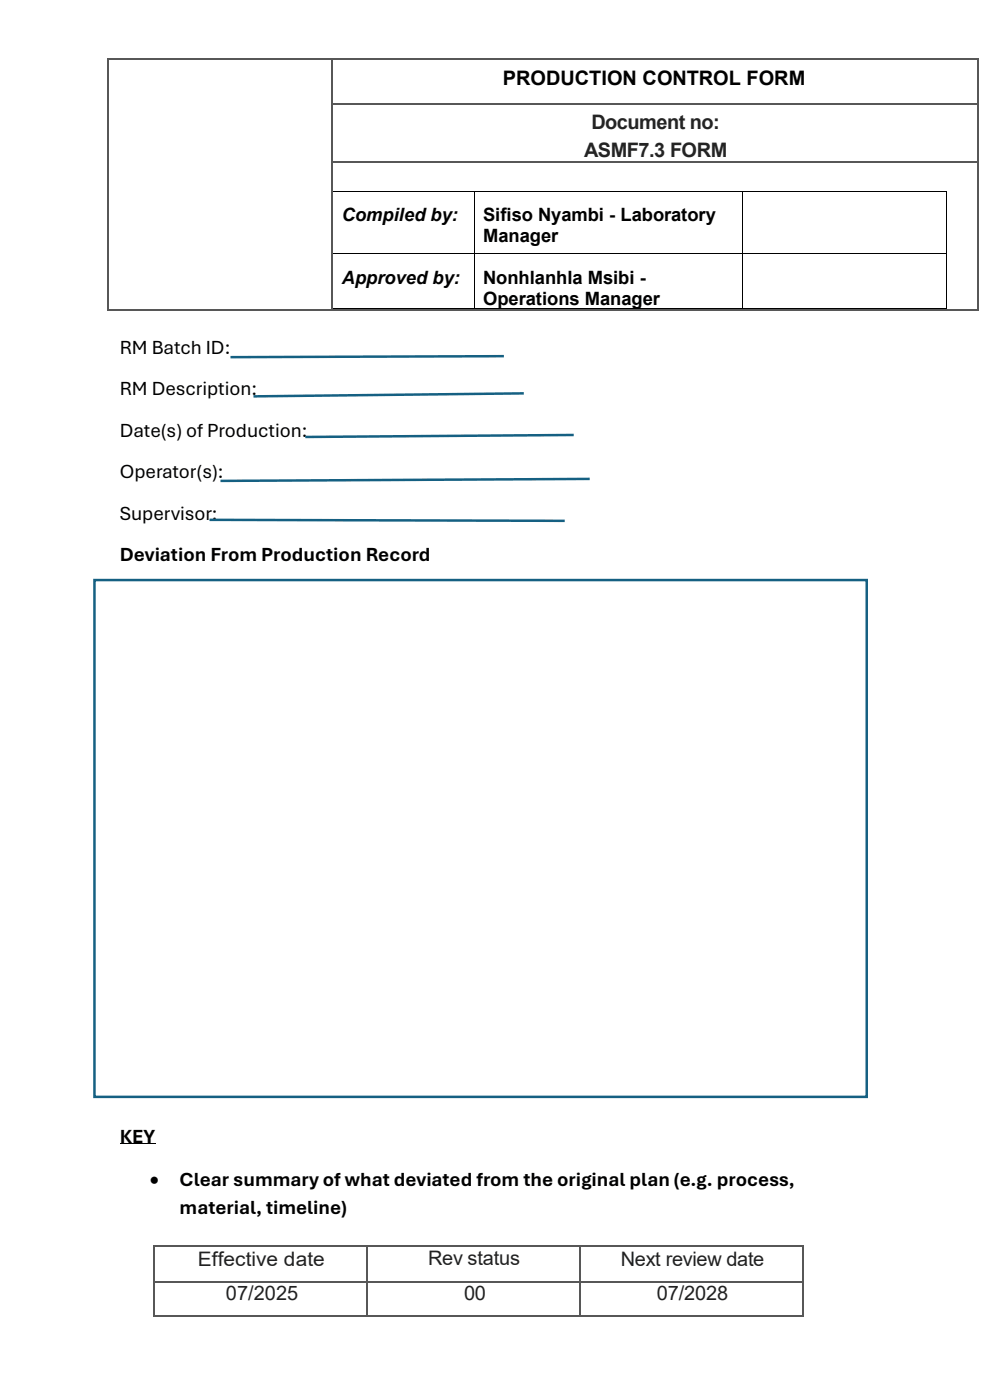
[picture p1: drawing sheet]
<svg xmlns="http://www.w3.org/2000/svg" width="210mm" height="297mm" viewBox="0 0 210 297" stroke-linecap="round" stroke-linejoin="round" font-family="sans-serif">
<defs><g id="words">
<g font-size="4.2">
<text x="106.7" y="17.9">PRODUCTION CONTROL FORM</text>
<text x="25.4" y="75">RM Batch ID:</text>
<text x="25.4" y="83.8">RM Description:</text>
<text x="25.4" y="92.6">Date(s) of Production:</text>
<text x="25.4" y="101.4">Operator(s):</text>
<text x="25.4" y="110.3">Supervisor:</text>
<text x="25.4" y="119.1">Deviation From Production Record</text>
<text x="25.4" y="242.4">KEY</text>
<text x="31.8" y="251.5">•</text>
<text x="38.1" y="251.5">Clear summary of what deviated from the original plan (e.g. process,</text>
<text x="38.1" y="257.5">material, timeline)</text>
</g>
<g font-size="4.2" fill="#242424">
<text x="125.5" y="27.3">Document no:</text>
<text x="123.9" y="33.4">ASMF7.3 FORM</text>
</g>
<g font-size="4.2" fill="#212121">
<text x="42" y="268.5">Effective date</text>
<text x="90.8" y="268.4">Rev status</text>
<text x="131.7" y="268.7">Next review date</text>
<text x="47.9" y="275.8">07/2025</text>
<text x="98.4" y="275.8">00</text>
<text x="139.3" y="275.9">07/2028</text>
</g>
<g font-size="3.9">
<text x="72.5" y="47">Compiled by:</text>
<text x="102.5" y="47">Sifiso Nyambi - Laboratory</text>
<text x="102.5" y="51.4">Manager</text>
<text x="72.5" y="60.2">Approved by:</text>
<text x="102.5" y="60.2">Nonhlanhla Msibi -</text>
<text x="102.5" y="64.6">Operations Manager</text>
</g>
</g></defs>
<g fill="#575757">
<path d="M22.8 12.5h.2v.2h-.2z" fill-rule="evenodd"/>
<path d="M22.8 12.5h.2v.2h-.2z" fill-rule="evenodd"/>
</g>
<path d="M23 12.6h47.3" fill="none" stroke="#575757" stroke-width=".25"/>
<path d="M70.3 12.5h.2v.2h-.2z" fill-rule="evenodd" fill="#575757"/>
<path d="M70.5 12.6h136.8" fill="none" stroke="#575757" stroke-width=".25"/>
<g fill="#575757">
<path d="M207.3 12.5h.3v.2h-.3z" fill-rule="evenodd"/>
<path d="M207.3 12.5h.3v.2h-.3z" fill-rule="evenodd"/>
</g>
<path d="M22.9 12.7v9.2M70.4 12.7v9.2M207.5 12.7v9.2" fill="none" stroke="#575757" stroke-width=".25"/>
<g fill="#575757">
<path d="M22.8 21.9h.2v.2h-.2z" fill-rule="evenodd"/>
<path d="M70.3 21.9h.2v.2h-.2z" fill-rule="evenodd"/>
</g>
<path d="M70.5 22h136.8" fill="none" stroke="#575757" stroke-width=".25"/>
<path d="M207.3 21.9h.3v.2h-.3z" fill-rule="evenodd" fill="#575757"/>
<path d="M22.9 22.1v12.2M70.4 22.1v12.2M207.5 22.1v12.2" fill="none" stroke="#575757" stroke-width=".25"/>
<g fill="#000">
<path d="M70.5 40.5h.2v.2h-.2z" fill-rule="evenodd"/>
<path d="M70.5 40.5h.2v.2h-.2z" fill-rule="evenodd"/>
<path d="M70.5 53.7h.2v.2h-.2z" fill-rule="evenodd"/>
<path d="M100.5 40.5h.1v.2h-.1z" fill-rule="evenodd"/>
<path d="M100.5 53.7h.1v.2h-.1z" fill-rule="evenodd"/>
<path d="M157.4 40.5h.2v.2h-.2z" fill-rule="evenodd"/>
<path d="M157.4 53.7h.2v.2h-.2z" fill-rule="evenodd"/>
<path d="M200.8 40.5h.2v.2h-.2z" fill-rule="evenodd"/>
<path d="M200.8 40.5h.2v.2h-.2z" fill-rule="evenodd"/>
<path d="M200.8 53.7h.2v.2h-.2z" fill-rule="evenodd"/>
<path d="M70.5 65.5h.2v.1h-.2z" fill-rule="evenodd"/>
<path d="M70.5 65.5h.2v.1h-.2z" fill-rule="evenodd"/>
<path d="M100.5 65.5h.1v.1h-.1z" fill-rule="evenodd"/>
<path d="M157.4 65.5h.2v.1h-.2z" fill-rule="evenodd"/>
<path d="M200.8 65.5h.2v.1h-.2z" fill-rule="evenodd"/>
<path d="M200.8 65.5h.2v.1h-.2z" fill-rule="evenodd"/>
</g>
<g fill="none" stroke="#000" stroke-width=".21">
<path d="M70.6 40.7v13M70.6 53.9v11.6M70.7 40.6h29.8M70.7 53.8h29.8M100.6 40.7v13M100.6 53.9v11.6M100.6 40.6h56.8M100.6 53.8h56.8M157.5 40.7v13M157.5 53.9v11.6M157.6 40.6h43.2M157.6 53.8h43.2"/>
<path d="M200.9 40.7v13M200.9 53.9v11.6M70.7 65.5h29.8M100.6 65.5h56.8M157.6 65.5h43.2"/>
</g>
<g fill="#575757">
<path d="M22.8 34.3h.2v.3h-.2z" fill-rule="evenodd"/>
<path d="M70.3 34.3h.2v.3h-.2z" fill-rule="evenodd"/>
</g>
<path d="M70.5 34.4h136.8" fill="none" stroke="#575757" stroke-width=".25"/>
<path d="M207.3 34.3h.3v.3h-.3z" fill-rule="evenodd" fill="#575757"/>
<path d="M22.9 34.6v31" fill="none" stroke="#575757" stroke-width=".25"/>
<g fill="#575757">
<path d="M22.8 65.6h.2v.3h-.2z" fill-rule="evenodd"/>
<path d="M22.8 65.6h.2v.3h-.2z" fill-rule="evenodd"/>
</g>
<path d="M70.4 34.6v31M23 65.8h47.3" fill="none" stroke="#575757" stroke-width=".25"/>
<path d="M70.3 65.6h.2v.3h-.2z" fill-rule="evenodd" fill="#575757"/>
<path d="M207.5 34.6v31M70.5 65.8h136.8" fill="none" stroke="#575757" stroke-width=".25"/>
<g fill="#575757">
<path d="M207.3 65.6h.3v.3h-.3z" fill-rule="evenodd"/>
<path d="M207.3 65.6h.3v.3h-.3z" fill-rule="evenodd"/>
<path d="M32.5 264.1h.2v.3h-.2z" fill-rule="evenodd"/>
<path d="M32.5 264.1h.2v.3h-.2z" fill-rule="evenodd"/>
</g>
<path d="M32.7 264.2h45.1" fill="none" stroke="#575757" stroke-width=".25"/>
<path d="M77.8 264.1h.2v.3h-.2z" fill-rule="evenodd" fill="#575757"/>
<path d="M78 264.2h44.8" fill="none" stroke="#575757" stroke-width=".25"/>
<path d="M122.8 264.1h.3v.3h-.3z" fill-rule="evenodd" fill="#575757"/>
<path d="M123.1 264.2h47.2" fill="none" stroke="#575757" stroke-width=".25"/>
<g fill="#575757">
<path d="M170.3 264.1h.3v.3h-.3z" fill-rule="evenodd"/>
<path d="M170.3 264.1h.3v.3h-.3z" fill-rule="evenodd"/>
</g>
<path d="M32.6 264.4v7.5M77.9 264.4v7.5M123 264.4v7.5M170.4 264.4v7.5" fill="none" stroke="#575757" stroke-width=".25"/>
<path d="M32.5 271.9h.2v.3h-.2z" fill-rule="evenodd" fill="#575757"/>
<path d="M32.7 272h45.1" fill="none" stroke="#575757" stroke-width=".25"/>
<path d="M77.8 271.9h.2v.3h-.2z" fill-rule="evenodd" fill="#575757"/>
<path d="M78 272h44.8" fill="none" stroke="#575757" stroke-width=".25"/>
<path d="M122.8 271.9h.3v.3h-.3z" fill-rule="evenodd" fill="#575757"/>
<path d="M123.1 272h47.2" fill="none" stroke="#575757" stroke-width=".25"/>
<path d="M170.3 271.9h.3v.3h-.3z" fill-rule="evenodd" fill="#575757"/>
<path d="M32.6 272.2v6.9" fill="none" stroke="#575757" stroke-width=".25"/>
<g fill="#575757">
<path d="M32.5 279.1h.2v.3h-.2z" fill-rule="evenodd"/>
<path d="M32.5 279.1h.2v.3h-.2z" fill-rule="evenodd"/>
</g>
<path d="M32.7 279.3h45.1M77.9 272.2v6.9" fill="none" stroke="#575757" stroke-width=".25"/>
<path d="M77.8 279.1h.2v.3h-.2z" fill-rule="evenodd" fill="#575757"/>
<path d="M78 279.3h44.8M123 272.2v6.9" fill="none" stroke="#575757" stroke-width=".25"/>
<path d="M122.8 279.1h.3v.3h-.3z" fill-rule="evenodd" fill="#575757"/>
<path d="M123.1 279.3h47.2M170.4 272.2v6.9" fill="none" stroke="#575757" stroke-width=".25"/>
<g fill="#575757">
<path d="M170.3 279.1h.3v.3h-.3z" fill-rule="evenodd"/>
<path d="M170.3 279.1h.3v.3h-.3z" fill-rule="evenodd"/>
</g>
<path d="M25.4 242.7h7.5" fill="none" stroke="#000" stroke-width=".21"/>
<path d="M106.9 75.6l-58 .2M111.1 83.5l-57.3 .6M121.7 92.3l-56.9 .4M44.4 110.3l75.4 .2M125.1 101.6l-78.3 .4" fill="none" stroke="#156082" stroke-width=".53"/>
<path d="M20 123.1h163.9v109.6h-163.9z" fill-rule="evenodd" fill="#fff"/>
<path d="M20 123.1h163.9v109.6h-163.9z" fill="none" stroke="#156082" stroke-width=".53"/>
<use href="#words"/>
</svg>
